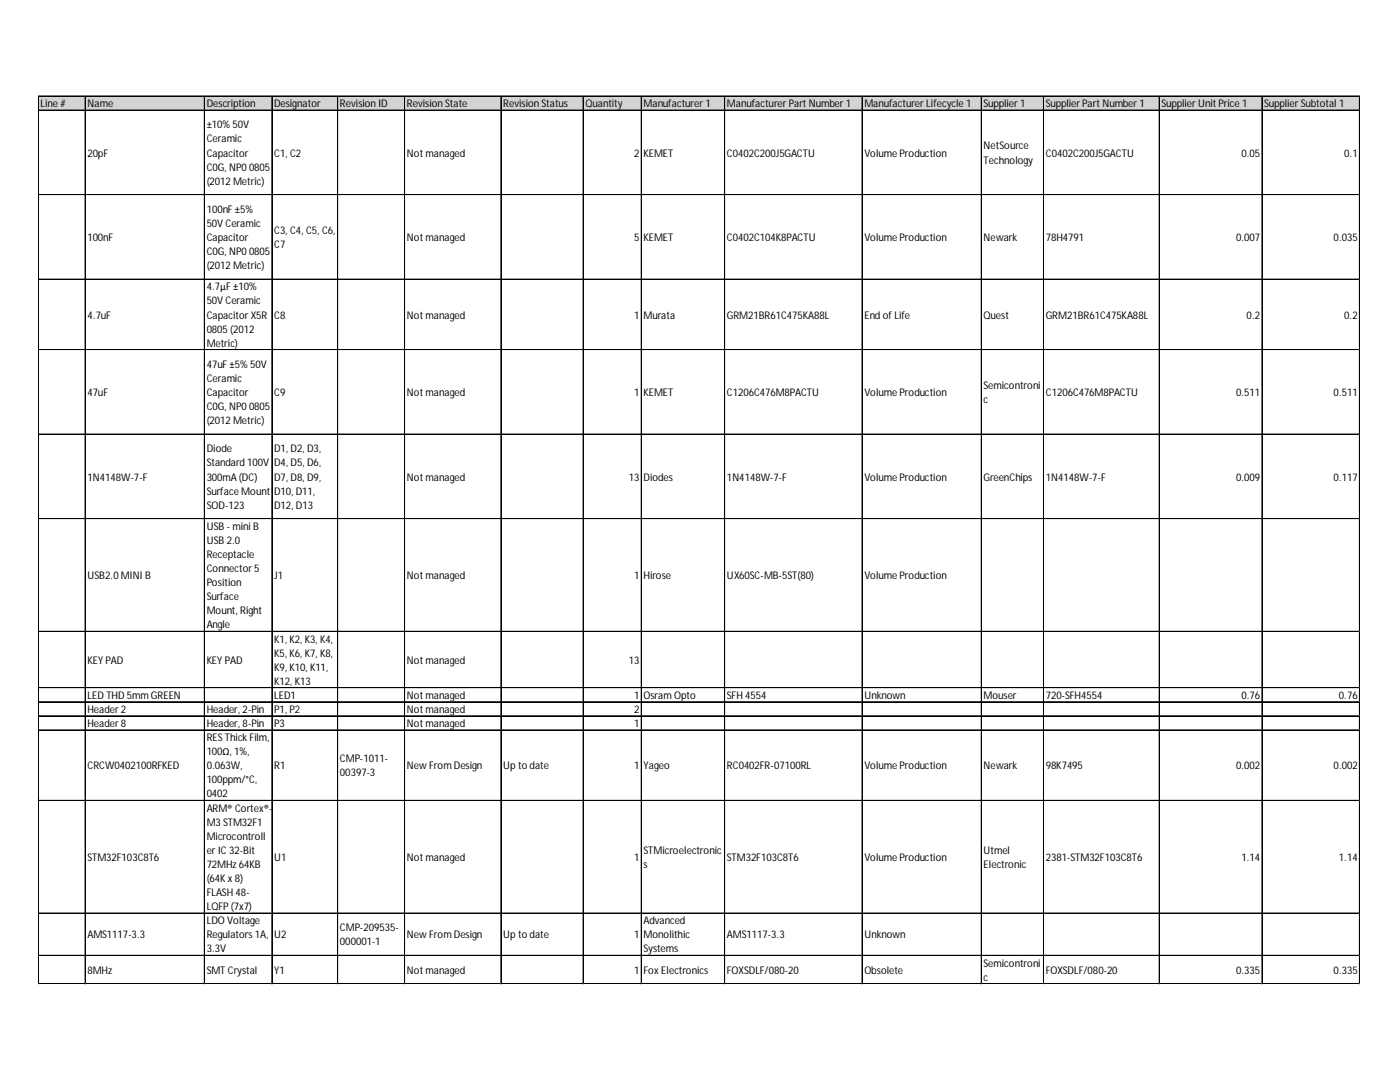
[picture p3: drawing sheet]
<svg xmlns="http://www.w3.org/2000/svg" width="279mm" height="216mm" viewBox="0 0 279 216" stroke-linecap="round" stroke-linejoin="round" font-family="sans-serif">
<defs><g id="words">
<g font-size="2.1">
<text x="8.1" y="21.4">Line #</text>
<text x="17.5" y="21.4">Name</text>
<text x="41.2" y="21.4">Description</text>
<text x="54.7" y="21.4">Designator</text>
<text x="67.8" y="21.4">RevisionID</text>
<text x="81.2" y="21.4">RevisionState</text>
<text x="100.4" y="21.4">RevisionStatus</text>
<text x="116.8" y="21.4">Quantity</text>
<text x="128.4" y="21.4">Manufacturer1</text>
<text x="145.1" y="21.4">ManufacturerPart Number1</text>
<text x="172.5" y="21.4">ManufacturerLifecycle 1</text>
<text x="196.3" y="21.4">Supplier1</text>
<text x="208.7" y="21.4">SupplierPart Number1</text>
<text x="231.8" y="21.4">SupplierUnit Price 1</text>
<text x="252.3" y="21.4">SupplierSubtotal 1</text>
<text x="41.2" y="25.6">±10% 50V</text>
<text x="41.2" y="28.4">Ceramic</text>
<text x="196.3" y="29.8">NetSource</text>
<text x="17.5" y="31.2">20pF</text>
<text x="41.2" y="31.2">Capacitor</text>
<text x="41.2" y="34">C0G, NP0 0805</text>
<text x="54.7" y="31.2">C1, C2</text>
<text x="81.2" y="31.2">Not managed</text>
<text x="126.6" y="31.2">2</text>
<text x="128.4" y="31.2">KEMET</text>
<text x="145.1" y="31.2">C0402C200J5GACTU</text>
<text x="172.5" y="31.2">Volume Production</text>
<text x="196.3" y="32.6">Technology</text>
<text x="208.7" y="31.2">C0402C200J5GACTU</text>
<text x="247.7" y="31.2">0.05</text>
<text x="268.3" y="31.2">0.1</text>
<text x="41.2" y="36.9">(2012 Metric)</text>
<text x="41.2" y="42.5">100nF±5%</text>
<text x="41.2" y="45.3">50VCeramic</text>
<text x="54.7" y="46.7">C3, C4, C5, C6,</text>
<text x="17.5" y="48.1">100nF</text>
<text x="41.2" y="48.1">Capacitor</text>
<text x="41.2" y="50.9">C0G, NP0 0805</text>
<text x="41.2" y="53.7">(2012 Metric)</text>
<text x="54.7" y="49.5">C7</text>
<text x="81.2" y="48.1">Not managed</text>
<text x="126.6" y="48.1">5</text>
<text x="128.4" y="48.1">KEMET</text>
<text x="145.1" y="48.1">C0402C104K8PACTU</text>
<text x="172.5" y="48.1">Volume Production</text>
<text x="196.3" y="48.1">Newark</text>
<text x="208.7" y="48.1">78H4791</text>
<text x="246.7" y="48.1">0.007</text>
<text x="266.1" y="48.1">0.035</text>
<text x="41.2" y="57.9">4.7µF±10%</text>
<text x="17.5" y="63.6">4.7uF</text>
<text x="41.2" y="60.7">50VCeramic</text>
<text x="41.2" y="63.6">CapacitorX5R</text>
<text x="54.7" y="63.6">C8</text>
<text x="81.2" y="63.6">Not managed</text>
<text x="126.6" y="63.6">1</text>
<text x="128.4" y="63.6">Murata</text>
<text x="145.1" y="63.6">GRM21BR61C475KA88L</text>
<text x="172.5" y="63.6">EndofLife</text>
<text x="196.3" y="63.6">Quest</text>
<text x="208.7" y="63.6">GRM21BR61C475KA88L</text>
<text x="248.8" y="63.6">0.2</text>
<text x="268.3" y="63.6">0.2</text>
<text x="41.2" y="66.4">0805 (2012</text>
<text x="41.2" y="69.2">Metric)</text>
<text x="41.2" y="73.4">47uF±5% 50V</text>
<text x="41.2" y="76.2">Ceramic</text>
<text x="196.3" y="77.6">Semicontroni</text>
<text x="17.5" y="79">47uF</text>
<text x="41.2" y="79">Capacitor</text>
<text x="41.2" y="81.8">C0G, NP0 0805</text>
<text x="54.7" y="79">C9</text>
<text x="81.2" y="79">Not managed</text>
<text x="126.6" y="79">1</text>
<text x="128.4" y="79">KEMET</text>
<text x="145.1" y="79">C1206C476M8PACTU</text>
<text x="172.5" y="79">Volume Production</text>
<text x="196.3" y="80.4">c</text>
<text x="208.7" y="79">C1206C476M8PACTU</text>
<text x="246.7" y="79">0.511</text>
<text x="266.1" y="79">0.511</text>
<text x="41.2" y="84.6">(2012 Metric)</text>
<text x="17.5" y="95.9">1N4148W-7-F</text>
<text x="41.2" y="90.3">Diode</text>
<text x="41.2" y="93.1">Standard100V</text>
<text x="41.2" y="95.9">300mA(DC)</text>
<text x="54.7" y="90.3">D1, D2, D3,</text>
<text x="54.7" y="93.1">D4, D5, D6,</text>
<text x="54.7" y="95.9">D7, D8, D9,</text>
<text x="81.2" y="95.9">Not managed</text>
<text x="125.5" y="95.9">13</text>
<text x="128.4" y="95.9">Diodes</text>
<text x="145.1" y="95.9">1N4148W-7-F</text>
<text x="172.5" y="95.9">Volume Production</text>
<text x="196.3" y="95.9">GreenChips</text>
<text x="208.7" y="95.9">1N4148W-7-F</text>
<text x="246.7" y="95.9">0.009</text>
<text x="266.1" y="95.9">0.117</text>
<text x="41.2" y="98.7">Surface Mount</text>
<text x="41.2" y="101.5">SOD-123</text>
<text x="54.7" y="98.7">D10, D11,</text>
<text x="54.7" y="101.5">D12, D13</text>
<text x="41.2" y="105.7">USB-mini B</text>
<text x="41.2" y="108.5">USB2.0</text>
<text x="41.2" y="111.3">Receptacle</text>
<text x="17.5" y="115.6">USB2.0 MINI B</text>
<text x="41.2" y="114.2">Connector5</text>
<text x="41.2" y="117">Position</text>
<text x="41.2" y="119.8">Surface</text>
<text x="54.7" y="115.6">J1</text>
<text x="81.2" y="115.6">Not managed</text>
<text x="126.6" y="115.6">1</text>
<text x="128.4" y="115.6">Hirose</text>
<text x="145.1" y="115.6">UX60SC-MB-5ST(80)</text>
<text x="172.5" y="115.6">Volume Production</text>
<text x="41.2" y="122.6">Mount, Right</text>
<text x="41.2" y="125.4">Angle</text>
<text x="54.7" y="128.2">K1, K2, K3, K4,</text>
<text x="54.7" y="131">K5, K6, K7, K8,</text>
<text x="17.5" y="132.4">KEYPAD</text>
<text x="41.2" y="132.4">KEYPAD</text>
<text x="54.7" y="133.8">K9, K10, K11,</text>
<text x="54.7" y="136.6">K12, K13</text>
<text x="81.2" y="132.4">Not managed</text>
<text x="125.5" y="132.4">13</text>
<text x="17.5" y="139.5">LED THD 5mmGREEN</text>
<text x="17.5" y="142.3">Header2</text>
<text x="41.2" y="142.3">Header, 2-Pin</text>
<text x="54.7" y="139.5">LED1</text>
<text x="54.7" y="142.3">P1, P2</text>
<text x="81.2" y="139.5">Not managed</text>
<text x="81.2" y="142.3">Not managed</text>
<text x="126.6" y="139.5">1</text>
<text x="126.6" y="142.3">2</text>
<text x="128.4" y="139.5">OsramOpto</text>
<text x="145.1" y="139.5">SFH4554</text>
<text x="172.5" y="139.5">Unknown</text>
<text x="196.3" y="139.5">Mouser</text>
<text x="208.7" y="139.5">720-SFH4554</text>
<text x="247.7" y="139.5">0.76</text>
<text x="267.2" y="139.5">0.76</text>
<text x="17.5" y="145.1">Header8</text>
<text x="41.2" y="145.1">Header, 8-Pin</text>
<text x="41.2" y="147.9">RESThickFilm,</text>
<text x="54.7" y="145.1">P3</text>
<text x="81.2" y="145.1">Not managed</text>
<text x="126.6" y="145.1">1</text>
<text x="17.5" y="153.5">CRCW0402100RFKED</text>
<text x="41.2" y="150.7">100Ω, 1%,</text>
<text x="41.2" y="153.5">0.063W,</text>
<text x="54.7" y="153.5">R1</text>
<text x="67.8" y="152.1">CMP-1011-</text>
<text x="67.8" y="154.9">00397-3</text>
<text x="81.2" y="153.5">New FromDesign</text>
<text x="100.4" y="153.5">Uptodate</text>
<text x="126.6" y="153.5">1</text>
<text x="128.4" y="153.5">Yageo</text>
<text x="145.1" y="153.5">RC0402FR-07100RL</text>
<text x="172.5" y="153.5">Volume Production</text>
<text x="196.3" y="153.5">Newark</text>
<text x="208.7" y="153.5">98K7495</text>
<text x="246.7" y="153.5">0.002</text>
<text x="266.1" y="153.5">0.002</text>
<text x="41.2" y="156.3">100ppm/°C,</text>
<text x="41.2" y="159.1">0402</text>
<text x="41.2" y="161.9">ARM® Cortex®-</text>
<text x="41.2" y="164.8">M3 STM32F1</text>
<text x="41.2" y="167.6">Microcontroll</text>
<text x="17.5" y="171.8">STM32F103C8T6</text>
<text x="41.2" y="170.4">erIC32-Bit</text>
<text x="41.2" y="173.2">72MHz 64KB</text>
<text x="54.7" y="171.8">U1</text>
<text x="81.2" y="171.8">Not managed</text>
<text x="126.6" y="171.8">1</text>
<text x="128.4" y="170.4">STMicroelectronic</text>
<text x="128.4" y="173.2">s</text>
<text x="145.1" y="171.8">STM32F103C8T6</text>
<text x="172.5" y="171.8">Volume Production</text>
<text x="196.3" y="170.4">Utmel</text>
<text x="196.3" y="173.2">Electronic</text>
<text x="208.7" y="171.8">2381-STM32F103C8T6</text>
<text x="247.7" y="171.8">1.14</text>
<text x="267.2" y="171.8">1.14</text>
<text x="41.2" y="176">(64Kx8)</text>
<text x="41.2" y="178.8">FLASH48-</text>
<text x="41.2" y="181.6">LQFP(7x7)</text>
<text x="41.2" y="184.4">LDO Voltage</text>
<text x="67.8" y="185.8">CMP-209535-</text>
<text x="128.4" y="184.4">Advanced</text>
<text x="17.5" y="187.2">AMS1117-3.3</text>
<text x="41.2" y="187.2">Regulators 1A,</text>
<text x="41.2" y="190.1">3.3V</text>
<text x="54.7" y="187.2">U2</text>
<text x="67.8" y="188.6">000001-1</text>
<text x="81.2" y="187.2">New FromDesign</text>
<text x="100.4" y="187.2">Uptodate</text>
<text x="126.6" y="187.2">1</text>
<text x="128.4" y="187.2">Monolithic</text>
<text x="128.4" y="190.1">Systems</text>
<text x="145.1" y="187.2">AMS1117-3.3</text>
<text x="172.5" y="187.2">Unknown</text>
<text x="17.5" y="194.3">8MHz</text>
<text x="41.2" y="194.3">SMTCrystal</text>
<text x="54.7" y="194.3">Y1</text>
<text x="81.2" y="194.3">Not managed</text>
<text x="126.6" y="194.3">1</text>
<text x="128.4" y="194.3">FoxElectronics</text>
<text x="145.1" y="194.3">FOXSDLF/080-20</text>
<text x="172.5" y="194.3">Obsolete</text>
<text x="196.3" y="192.9">Semicontroni</text>
<text x="196.3" y="195.7">c</text>
<text x="208.7" y="194.3">FOXSDLF/080-20</text>
<text x="246.7" y="194.3">0.335</text>
<text x="266.1" y="194.3">0.335</text>
</g>
</g></defs>
<path d="M7.7 19.2h263.8v2.9h-263.8z" fill="#d3d3d3"/>
<g fill="none" stroke="#000" stroke-width=".2">
<path d="M7.6 19.2v177.2M7.7 19.2v177.2M7.7 19.2h263.7M17 19.3v177.1M40.8 19.3v177.1M54.3 19.3v177.1M67.4 19.3v177.1M80.7 19.3v177.1M80.8 19.3v177.1M100 19.3v177.1M116.4 19.3v177.1M128 19.3v177.1"/>
<path d="M144.6 19.3v177.1M144.7 19.3v177.1M172 19.3v177.1M172.1 19.3v177.1M195.8 19.3v177.1M195.9 19.3v177.1M208.2 19.3v177.1M208.3 19.3v177.1M231.3 19.3v177.1M231.4 19.3v177.1M251.8 19.3v177.1M251.9 19.3v177.1"/>
<path d="M271.3 19.3v177.1M271.4 19.3v177.1M7.7 22h263.7M7.7 38.8h263.7M7.7 38.9h263.7M7.7 55.7h263.7M7.7 55.8h263.7M7.7 69.7h263.7M7.7 69.8h263.7M7.7 86.6h263.7M7.7 86.7h263.7M7.7 103.5h263.7"/>
<path d="M7.7 126h263.7M7.7 137.2h263.7M7.7 137.3h263.7M7.7 140h263.7M7.7 140.1h263.7M7.7 142.8h263.7M7.7 142.9h263.7M7.7 145.6h263.7M7.7 145.7h263.7M7.7 159.7h263.7M7.7 159.8h263.7M7.7 182.2h263.7"/>
<path d="M7.7 190.6h263.7M7.7 190.7h263.7M7.7 196.2h263.7M7.7 196.3h263.7"/>
</g>
<path d="M7.6 196.4h.1" fill="none" stroke="#d4d4d4" stroke-width=".2"/>
<path d="M7.6 196.4h.1z" fill="#d4d4d4"/>
<path d="M17 196.4h.1" fill="none" stroke="#d4d4d4" stroke-width=".2"/>
<path d="M17 196.4h.1z" fill="#d4d4d4"/>
<path d="M40.8 196.4h.1" fill="none" stroke="#d4d4d4" stroke-width=".2"/>
<path d="M40.8 196.4h.1z" fill="#d4d4d4"/>
<path d="M54.3 196.4h.1" fill="none" stroke="#d4d4d4" stroke-width=".2"/>
<path d="M54.3 196.4h.1z" fill="#d4d4d4"/>
<path d="M67.4 196.4h.1" fill="none" stroke="#d4d4d4" stroke-width=".2"/>
<path d="M67.4 196.4h.1z" fill="#d4d4d4"/>
<path d="M80.7 196.4h.1" fill="none" stroke="#d4d4d4" stroke-width=".2"/>
<path d="M80.7 196.4h.2z" fill="#d4d4d4"/>
<path d="M100 196.4h.1" fill="none" stroke="#d4d4d4" stroke-width=".2"/>
<path d="M100 196.4h.1z" fill="#d4d4d4"/>
<path d="M116.4 196.4h.1" fill="none" stroke="#d4d4d4" stroke-width=".2"/>
<path d="M116.4 196.4h.1z" fill="#d4d4d4"/>
<path d="M128 196.4h.1" fill="none" stroke="#d4d4d4" stroke-width=".2"/>
<path d="M128 196.4h.1z" fill="#d4d4d4"/>
<path d="M144.6 196.4h.1" fill="none" stroke="#d4d4d4" stroke-width=".2"/>
<path d="M144.6 196.4h.1z" fill="#d4d4d4"/>
<path d="M172 196.4h.1" fill="none" stroke="#d4d4d4" stroke-width=".2"/>
<path d="M172 196.4h.2z" fill="#d4d4d4"/>
<path d="M195.8 196.4h.1" fill="none" stroke="#d4d4d4" stroke-width=".2"/>
<path d="M195.8 196.4h.1z" fill="#d4d4d4"/>
<path d="M208.2 196.4h.1" fill="none" stroke="#d4d4d4" stroke-width=".2"/>
<path d="M208.2 196.4h.2z" fill="#d4d4d4"/>
<path d="M231.3 196.4h.1" fill="none" stroke="#d4d4d4" stroke-width=".2"/>
<path d="M231.3 196.4h.2z" fill="#d4d4d4"/>
<path d="M251.8 196.4h.1" fill="none" stroke="#d4d4d4" stroke-width=".2"/>
<path d="M251.8 196.4h.2z" fill="#d4d4d4"/>
<path d="M271.3 196.4h.1" fill="none" stroke="#d4d4d4" stroke-width=".2"/>
<path d="M271.3 196.4h.1z" fill="#d4d4d4"/>
<path d="M271.4 38.8h.1" fill="none" stroke="#d4d4d4" stroke-width=".2"/>
<path d="M271.4 38.8l.1 .1z" fill="#d4d4d4"/>
<path d="M271.4 55.7h.1" fill="none" stroke="#d4d4d4" stroke-width=".2"/>
<path d="M271.4 55.7l.1 .1z" fill="#d4d4d4"/>
<path d="M271.4 69.7h.1" fill="none" stroke="#d4d4d4" stroke-width=".2"/>
<path d="M271.4 69.7l.1 .2z" fill="#d4d4d4"/>
<path d="M271.4 86.6h.1" fill="none" stroke="#d4d4d4" stroke-width=".2"/>
<path d="M271.4 86.6l.1 .1z" fill="#d4d4d4"/>
<path d="M271.4 103.5h.1" fill="none" stroke="#d4d4d4" stroke-width=".2"/>
<path d="M271.4 103.5l.1 .1z" fill="#d4d4d4"/>
<path d="M271.4 126h.1" fill="none" stroke="#d4d4d4" stroke-width=".2"/>
<path d="M271.4 126l.1 .1z" fill="#d4d4d4"/>
<path d="M271.4 137.2h.1" fill="none" stroke="#d4d4d4" stroke-width=".2"/>
<path d="M271.4 137.2l.1 .1z" fill="#d4d4d4"/>
<path d="M271.4 140h.1" fill="none" stroke="#d4d4d4" stroke-width=".2"/>
<path d="M271.4 140l.1 .1z" fill="#d4d4d4"/>
<path d="M271.4 142.8h.1" fill="none" stroke="#d4d4d4" stroke-width=".2"/>
<path d="M271.4 142.8l.1 .2z" fill="#d4d4d4"/>
<path d="M271.4 145.6h.1" fill="none" stroke="#d4d4d4" stroke-width=".2"/>
<path d="M271.4 145.6l.1 .2z" fill="#d4d4d4"/>
<path d="M271.4 159.7h.1" fill="none" stroke="#d4d4d4" stroke-width=".2"/>
<path d="M271.4 159.7l.1 .1z" fill="#d4d4d4"/>
<path d="M271.4 182.2h.1" fill="none" stroke="#d4d4d4" stroke-width=".2"/>
<path d="M271.4 182.2l.1 .1z" fill="#d4d4d4"/>
<path d="M271.4 190.6h.1" fill="none" stroke="#d4d4d4" stroke-width=".2"/>
<path d="M271.4 190.6l.1 .1z" fill="#d4d4d4"/>
<path d="M271.4 196.2h.1" fill="none" stroke="#d4d4d4" stroke-width=".2"/>
<path d="M271.4 196.2l.1 .2z" fill="#d4d4d4"/>
<use href="#words"/>
</svg>
